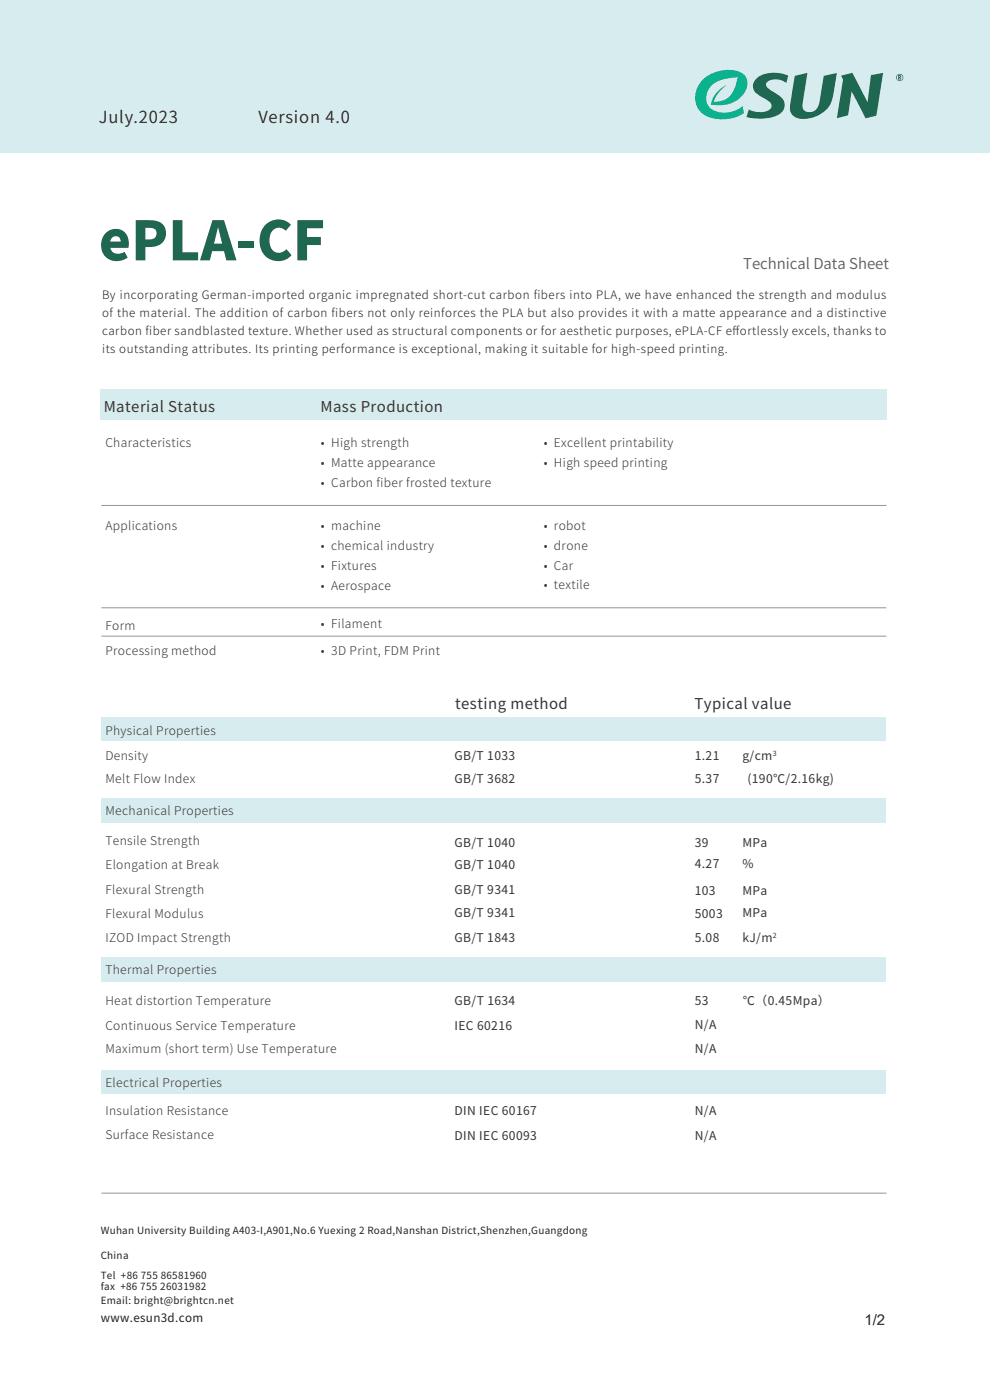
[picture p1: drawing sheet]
<svg xmlns="http://www.w3.org/2000/svg" width="210mm" height="297mm" viewBox="0 0 210 297" stroke-linecap="round" stroke-linejoin="round" font-family="sans-serif">
<defs><g id="words">
<text font-size="11.5" fill="#1e6851" x="21" y="55.2">ePLA-CF</text>
<g font-size="3.5" fill="#231f20">
<text x="20.9" y="26.2">July.2023</text>
<text x="54.8" y="26.2">Version 4.0</text>
</g>
<text font-size="3.2" fill="#5b5e5f" x="157.6" y="57.1">Technical Data Sheet</text>
<g font-size="3.2" fill="#363536">
<text x="22" y="87.3">Material Status</text>
<text x="68" y="87.3">Mass Production</text>
<text x="96.5" y="150.4">testing method</text>
<text x="147.3" y="150.4">Typical value</text>
</g>
<text font-size="3.2" fill="#231f20" x="183.4" y="281.1">1/2</text>
<g font-size="2.6" fill="#363536">
<text x="22.4" y="94.9">Characteristics</text>
<text x="68.1" y="94.9">• High strength</text>
<text x="115.3" y="94.9">• Excellent printability</text>
<text x="68.1" y="99.1">• Matte appearance</text>
<text x="115.3" y="99.1">• High speed printing</text>
<text x="68.1" y="103.4">• Carbon f</text>
<text x="79.9" y="103.4">iber frosted texture</text>
<text x="22.4" y="112.4">Applications</text>
<text x="68.1" y="112.4">• machine</text>
<text x="115.3" y="112.4">• robot</text>
<text x="68.1" y="116.6">• chemical industry</text>
<text x="115.3" y="116.6">• drone</text>
<text x="68.1" y="120.8">• Fixtures</text>
<text x="68.1" y="125.1">• Aerospace</text>
<text x="115.3" y="120.8">• Car</text>
<text x="115.3" y="125.1">• textile</text>
<text x="22.4" y="133.6">Form</text>
<text x="68.1" y="133.3">• Filament</text>
<text x="22.4" y="138.9">Processing method</text>
<text x="68.1" y="138.9">• 3D Print, FDM Print</text>
<text x="22.4" y="155.8">Physical Properties</text>
<text x="22.4" y="161.2">Density</text>
<text x="96.4" y="161.2">GB/T 1033</text>
<text x="147.4" y="161.2">1.21</text>
<text x="157.5" y="161.3">g/cm</text>
<text x="22.4" y="166.2">Melt Flow Index</text>
<text x="96.4" y="166.2">GB/T 3682</text>
<text x="147.4" y="166.2">5.37</text>
<text x="158.6" y="166.2">(190℃/2.16kg)</text>
<text x="22.4" y="172.8">Mechanical Properties</text>
<text x="22.4" y="179.3">Tensile Strength</text>
<text x="96.4" y="179.6">GB/T 1040</text>
<text x="147.4" y="179.6">39</text>
<text x="157.5" y="179.6">MPa</text>
<text x="22.4" y="184.4">Elongation at Break</text>
<text x="96.4" y="184.4">GB/T 1040</text>
<text x="147.4" y="184.2">4.27</text>
<text x="157.5" y="184.2">%</text>
<text x="22.4" y="189.7">Flexural Strength</text>
<text x="96.4" y="189.7">GB/T 9341</text>
<text x="147.4" y="189.9">103</text>
<text x="157.5" y="189.9">MPa</text>
<text x="22.4" y="194.7">Flexural Modulus</text>
<text x="96.4" y="194.6">GB/T 9341</text>
<text x="147.4" y="194.7">5003</text>
<text x="157.5" y="194.6">MPa</text>
<text x="22.4" y="199.8">IZOD Impact Strength</text>
<text x="96.4" y="199.9">GB/T 1843</text>
<text x="147.4" y="199.8">5.08</text>
<text x="157.5" y="199.8">kJ/m</text>
<text x="22.4" y="206.7">Thermal Properties</text>
<text x="22.3" y="213.1">Heat distortion Temperature</text>
<text x="96.4" y="213.3">GB/T 1634</text>
<text x="147.4" y="213.1">53</text>
<text x="157.6" y="213.1">℃（0.45Mpa）</text>
<text x="22.4" y="218.4">Continuous Service Temperature</text>
<text x="96.4" y="218.6">IEC 60216</text>
<text x="147.4" y="218.4">N/A</text>
<text x="22.4" y="223.4">Maximum (short term) Use Temperature</text>
<text x="147.4" y="223.3">N/A</text>
<text x="22.4" y="230.7">Electrical Properties</text>
<text x="22.4" y="236.5">Insulation Resistance</text>
<text x="96.4" y="236.5">DIN IEC 60167</text>
<text x="147.4" y="236.5">N/A</text>
<text x="22.4" y="241.6">Surface Resistance</text>
<text x="96.4" y="241.8">DIN IEC 60093</text>
<text x="147.4" y="241.8">N/A</text>
</g>
<g font-size="2.5" fill="#231f20">
<text x="21.6" y="63.3">By incorporating German-imported organic impregnated short-cut carbon f</text>
<text x="113.2" y="63.3">ibers into PLA, we have enhanced the strength and modulus</text>
<text x="21.7" y="67.2">of the material. The addition of carbon f</text>
<text x="21.7" y="71.1">carbon f</text>
<text x="30.8" y="71.1">iber sandblasted texture. Whether used as structural components or for aesthetic purposes, ePLA-CF ef</text>
<text x="70.3" y="67.2">ibers not only reinforces the PLA but also provides it with a matte appearance and a distinctive</text>
<text x="155.4" y="71.1">fortlessly excels, thanks to</text>
<text x="21.7" y="75">its outstanding attributes. Its printing performance is exceptional, making it suitable for high-speed printing.</text>
<text x="21.4" y="280.5">www.esun3d.com</text>
</g>
<g font-size="2.1" fill="#231f20">
<text x="21.4" y="261.7">Wuhan University Building A403-I,A901,No.6 Yuexing 2 Road,Nanshan District,Shenzhen,Guangdong</text>
<text x="21.4" y="267">China</text>
<text x="21.4" y="273.7">fax +86 755 26031982</text>
<text x="21.4" y="271.3">Tel +86 755 86581960</text>
<text x="21.4" y="276.6">Email: bright@brightcn.net</text>
</g>
<g font-size="1.5" fill="#363536">
<text x="163.9" y="160.4">3</text>
<text x="164" y="198.9">2</text>
</g>
</g></defs>
<path d="M21.5 227h166.5v5h-166.5z" fill="#bde0e5"/>
<path d="M21.5 253.1h166.5" fill="none" stroke="#939595" stroke-width=".21"/>
<g fill="#bde0e5">
<path d="M21.2 82.6h166.8v6.5h-166.8z"/>
<path d="M0 0h209.9v32.5h-209.9z"/>
<path d="M21.5 152.2h166.5v5h-166.5z"/>
<path d="M21.5 169.2h166.5v5.3h-166.5z"/>
</g>
<path d="M21.5 107.2h166.5M21.5 128.9h166.5M21.5 135h166.5" fill="none" stroke="#939595" stroke-width=".21"/>
<path d="M21.5 203.1h166.5v5.3h-166.5z" fill="#bde0e5"/>
<g fill="#1e6851">
<path d="M178.4 16.1l2.4-.7 3.2 6.3 .8-5.8 2.5-.4-1.4 9-2.3 .6-3-5.7-.7 5.1-2.4 .6 1.3-8.2z" fill-rule="evenodd"/>
<path d="M168.6 16.1l2.7-.6-1 6.1a1.57 1.57 0 0 0 .3 1.8 1.57 1.57 0 0 0 1.9 .3 2.32 2.32 0 0 0 1.4-2.1l.8-5.5 2.8-.6-.7 4.1a6.1 6.1 0 0 1-8.2 5.2 2.57 2.57 0 0 1-.9-3z" fill-rule="evenodd"/>
<path d="M160.4 16.7a6.7 6.7 0 0 1 6.8-.6l-.4 1.5a3.5 3.5 0 0 0-4.1-.2 .89 .89 0 0 0 .3 1.4l1.6 1a2.63 2.63 0 0 1 1.6 3.4 5 5 0 0 1-4.2 1.9h-2.1l-1.5-.3 .4-1.6a4.4 4.4 0 0 0 4.6-.1 1.42 1.42 0 0 0-1-2.1l-1-.5a2.2 2.2 0 0 1-1-3.8z" fill-rule="evenodd"/>
</g>
<path d="M149.3 16.7a7.9 7.9 0 0 1 7.9-1.3 2.85 2.85 0 0 1 .7 4.3 7.3 7.3 0 0 1-7.1 2.6 5.2 5.2 0 0 1 3.4-4.2l-1.6 1.3a4.7 4.7 0 0 0-1.2 2.2 4.5 4.5 0 0 0 4.8-3.9l.3-1.3h-.3a10.5 10.5 0 0 0-4.9 1.4 3.3 3.3 0 0 0-.3 5.4 5.8 5.8 0 0 0 6.5-.7l.3 1.5a8.3 8.3 0 0 1-8.7 .2 4.9 4.9 0 0 1 .2-7.5z" fill-rule="evenodd" fill="#0ab38d"/>
<path d="M190.7 16.1l.2 .1-.1 .2h-.1zM190.4 15.9h.4a.26 .26 0 0 1 .4 .3 .26 .26 0 0 1-.3 .3l.4 .4h-.3l-.3-.4 .1 .4h-.4l.1-.2zM190.2 16.4a.65 .65 0 0 1 1.3 0 .65 .65 0 0 1-1.3 0zM190.1 16.4a.76 .76 0 0 0 1.5 0 .76 .76 0 0 0-1.5 0z" fill-rule="evenodd" fill="#1e6851"/>
<use href="#words"/>
</svg>
